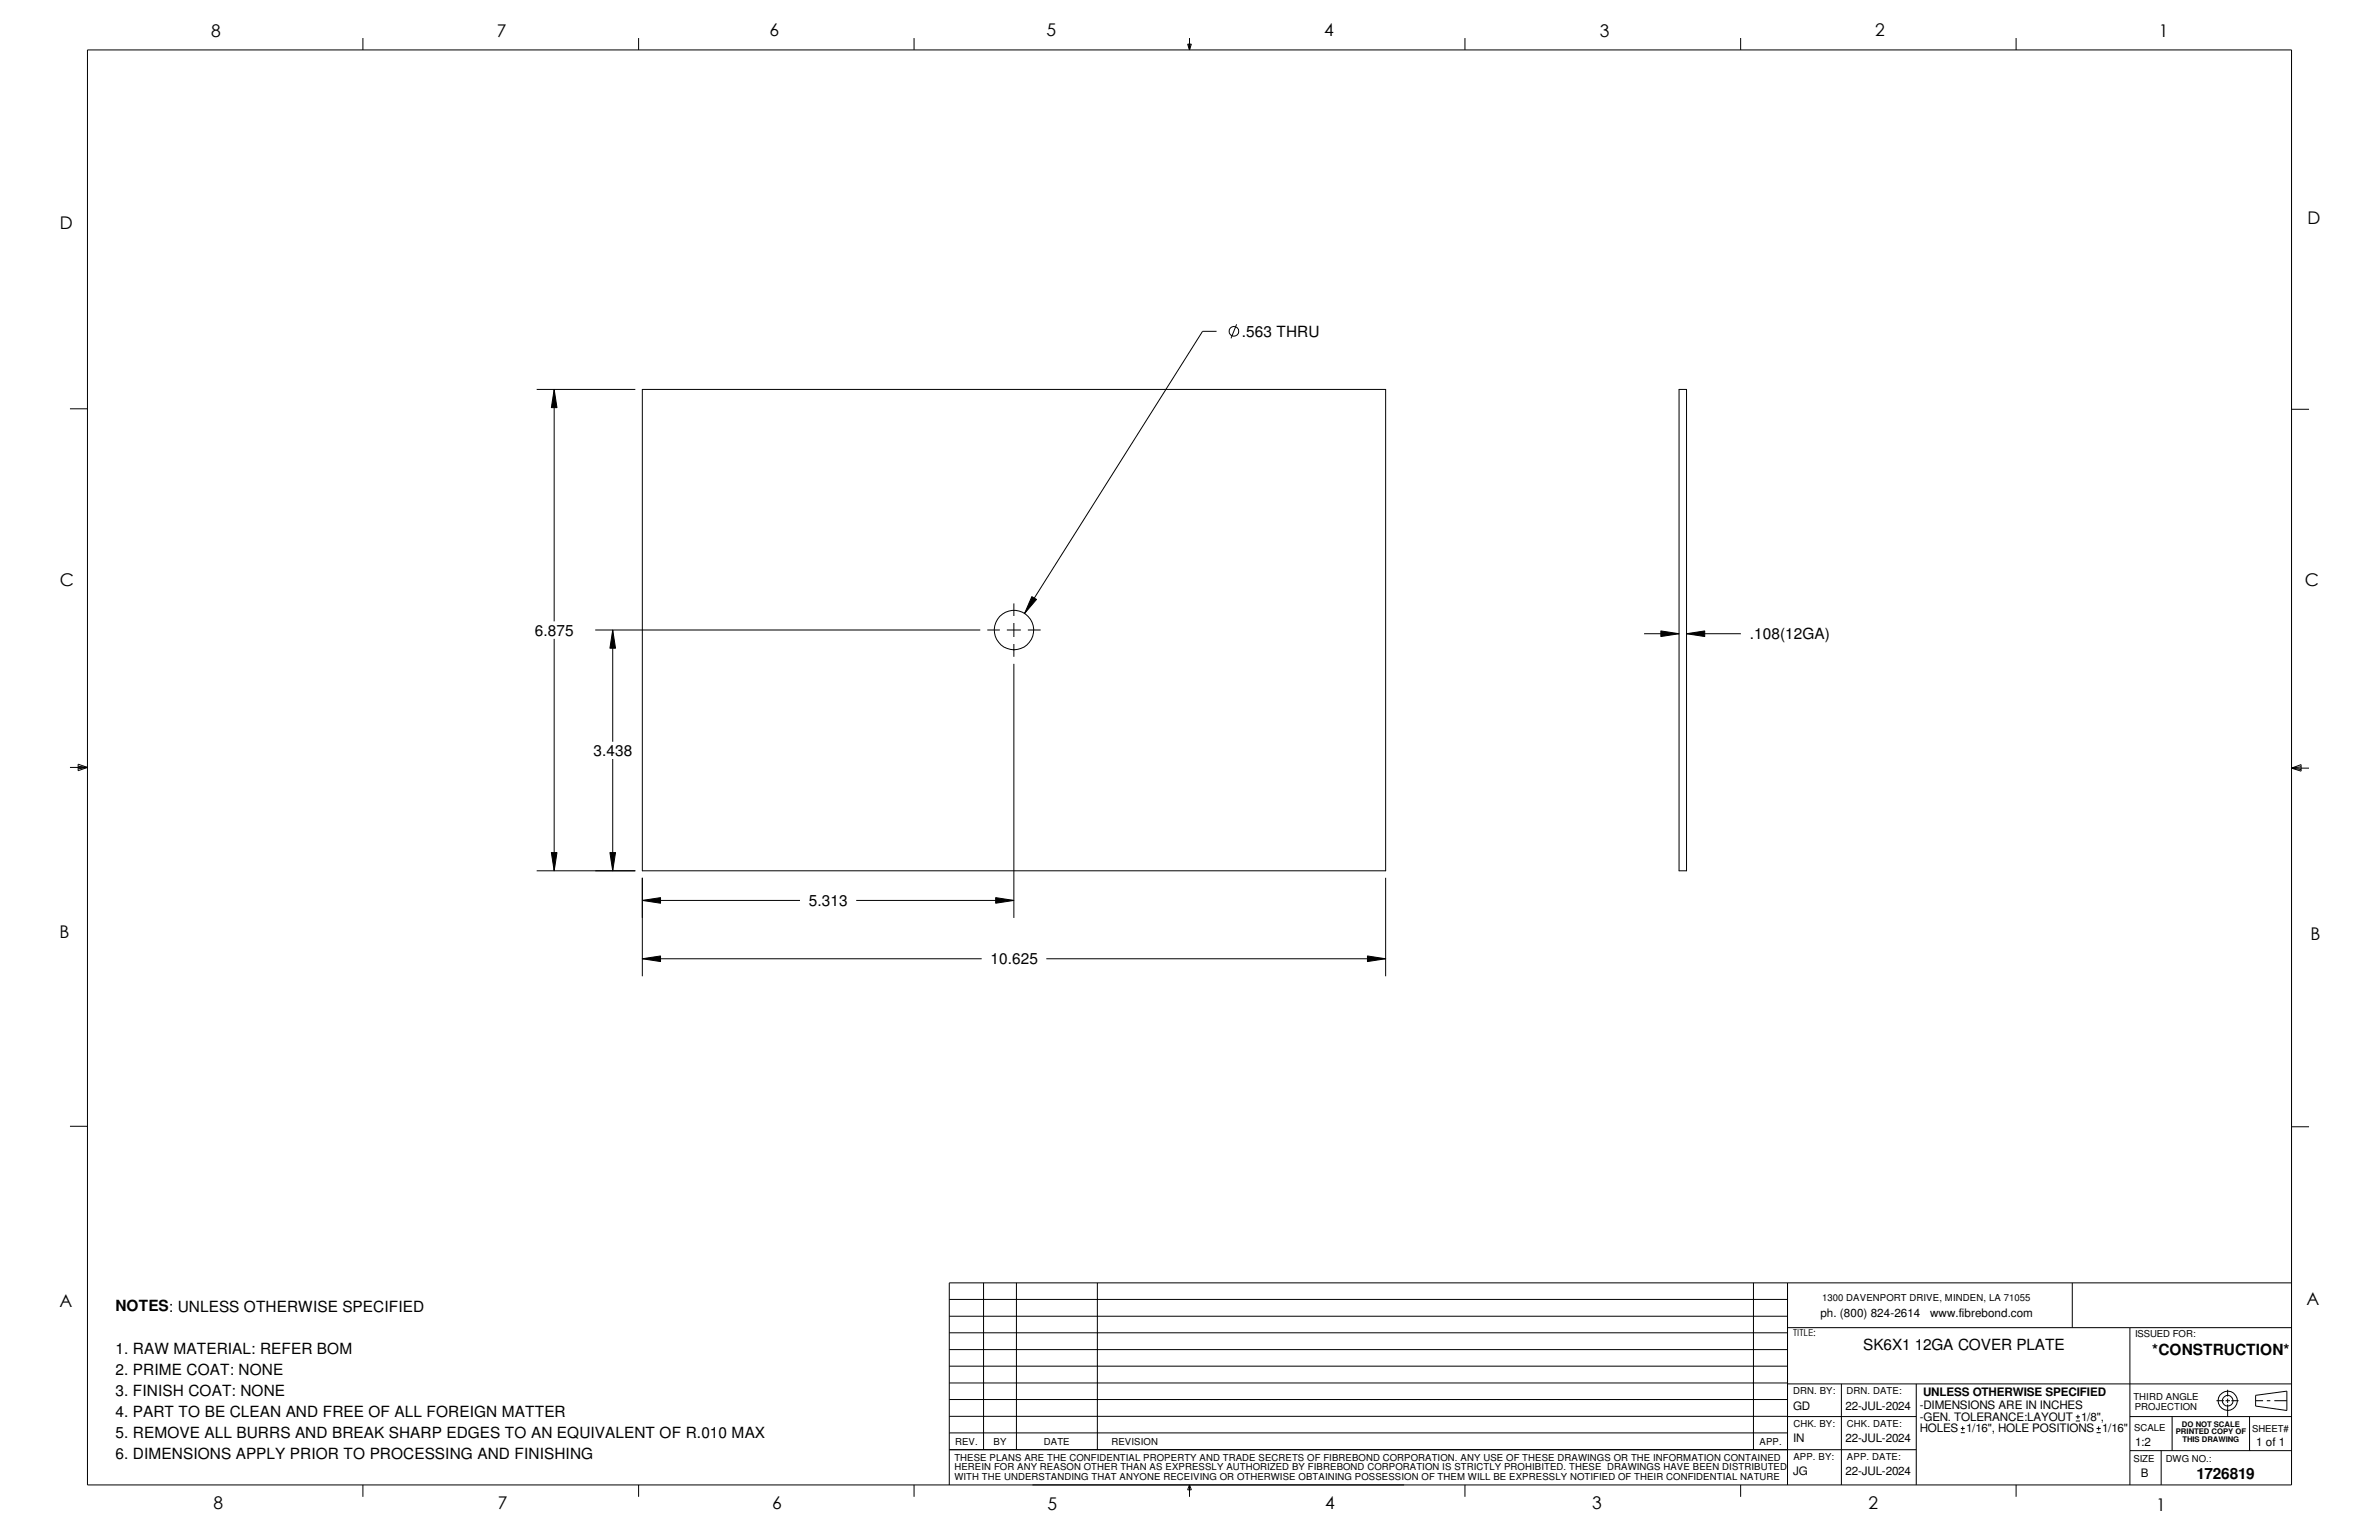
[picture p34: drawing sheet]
<svg xmlns="http://www.w3.org/2000/svg" width="432mm" height="279mm" viewBox="0 0 432 279" stroke-linecap="round" stroke-linejoin="round" font-family="sans-serif">
<defs><g id="words">
<g font-size="3.2">
<text x="38.3" y="6.6">8</text>
<text x="90.2" y="6.7">7</text>
<text x="139.7" y="6.5">6</text>
<text x="189.9" y="6.5">5</text>
<text x="240.4" y="6.6">4</text>
<text x="290.4" y="6.7">3</text>
<text x="340.4" y="6.5">2</text>
<text x="391.8" y="6.7">1</text>
<text x="10.9" y="41.5">D</text>
<text x="418.8" y="40.7">D</text>
<text x="10.8" y="106.3">C</text>
<text x="418.3" y="106.4">C</text>
<text x="10.8" y="170.2">B</text>
<text x="419.4" y="170.6">B</text>
<text x="10.8" y="237.2">A</text>
<text x="418.6" y="236.7">A</text>
<text x="38.8" y="273.8">8</text>
<text x="90.3" y="273.8">7</text>
<text x="140.2" y="273.8">6</text>
<text x="190.1" y="273.9">5</text>
<text x="240.5" y="273.8">4</text>
<text x="289" y="273.9">3</text>
<text x="339.1" y="273.9">2</text>
<text x="391.3" y="274.1">1</text>
</g>
<g font-size="2.8">
<text x="225.4" y="61.1">.563 THRU</text>
<text x="97.1" y="115.3">6.875</text>
<text x="317.6" y="116">.108(12GA)</text>
<text x="107.7" y="137.1">3.438</text>
<text x="146.8" y="164.3">5.313</text>
<text x="179.8" y="175">10.625</text>
<text x="21" y="237.9">NOTES: UNLESS OTHERWISE SPECIFIED</text>
<text x="21" y="245.6">1. RAW MATERIAL: REFER BOM</text>
<text x="338.2" y="244.9">SK6X1 12GA COVER PLATE</text>
<text x="390.7" y="245.9">*CONSTRUCTION*</text>
<text x="21" y="249.5">2. PRIME COAT: NONE</text>
<text x="21" y="253.3">3. FINISH COAT: NONE</text>
<text x="21" y="257.1">4. PART TO BE CLEAN AND FREE OF ALL FOREIGN MATTER</text>
<text x="21" y="260.9">5. REMOVE ALL BURRS AND BREAK SHARP EDGES TO AN EQUIVALENT OF R.010 MAX</text>
<text x="21" y="264.8">6. DIMENSIONS APPLY PRIOR TO PROCESSING AND FINISHING</text>
<text x="398.7" y="268.4">1726819</text>
</g>
<g font-size="2.1">
<text x="330.4" y="239">ph. (800) 824-2614</text>
<text x="350.4" y="239">www.fibrebond.com</text>
<text x="325.5" y="255.7">GD</text>
<text x="335" y="255.7">22-JUL-2024</text>
<text x="348.4" y="257.8">-GEN. TOLERANCE:LAYOUT</text>
<text x="348.4" y="255.7">-DIMENSIONS ARE IN INCHES</text>
<text x="349" y="253.2">UNLESS OTHERWISE SPECIFIED</text>
<text x="377.7" y="257.8">1/8&quot;,</text>
<text x="325.5" y="261.6">IN</text>
<text x="335" y="261.6">22-JUL-2024</text>
<text x="348.4" y="259.9">HOLES 1/16&quot;, HOLE POSITIONS 1/16&quot;</text>
<text x="387.6" y="262.4">1:2</text>
<text x="409.5" y="262.4">1 of 1</text>
<text x="325.5" y="267.6">JG</text>
<text x="335" y="267.6">22-JUL-2024</text>
<text x="388.6" y="267.9">B</text>
</g>
<g font-size="1.7">
<text x="330.7" y="236.1">1300 DAVENPORT DRIVE, MINDEN, LA 71055</text>
<text x="325.5" y="242.4">TITLE:</text>
<text x="387.5" y="242.7">ISSUED FOR:</text>
<text x="325.5" y="252.9">DRN. BY:</text>
<text x="335.2" y="252.9">DRN. DATE:</text>
<text x="387.2" y="254">THIRD ANGLE</text>
<text x="387.5" y="255.7">PROJECTION</text>
<text x="173.4" y="262.2">REV.</text>
<text x="180.3" y="262.2">BY</text>
<text x="189.5" y="262.2">DATE</text>
<text x="201.7" y="262.2">REVISION</text>
<text x="319.4" y="262.2">APP.</text>
<text x="325.5" y="258.9">CHK. BY:</text>
<text x="335.2" y="258.9">CHK. DATE:</text>
<text x="387.3" y="259.7">SCALE</text>
<text x="408.8" y="259.8">SHEET#</text>
<text x="173.2" y="266.8">HEREIN FOR ANY REASON OTHER THAN AS EXPRESSLY AUTHORIZED BY FIBREBOND CORPORATION IS STRICTLY PROHIBITED. THESE DRAWINGS HAVE BEEN DISTRIBUTED</text>
<text x="173.2" y="268.6">WITH THE UNDERSTANDING THAT ANYONE RECEIVING OR OTHERWISE OBTAINING POSSESSION OF THEM WILL BE EXPRESSLY NOTIFIED OF THEIR CONFIDENTIAL NATURE</text>
<text x="173.2" y="265">THESE PLANS ARE THE CONFIDENTIAL PROPERTY AND TRADE SECRETS OF FIBREBOND CORPORATION. ANY USE OF THESE DRAWINGS OR THE INFORMATION CONTAINED</text>
<text x="325.5" y="264.9">APP. BY:</text>
<text x="335.2" y="264.8">APP. DATE:</text>
<text x="387.2" y="265.3">SIZE</text>
<text x="393.1" y="265.3">DWG NO.:</text>
</g>
<g font-size="1.4">
<text x="394.9" y="260.2">PRINTED COPY OF</text>
<text x="396" y="258.8">DO NOT SCALE</text>
<text x="396.1" y="261.7">THIS DRAWING</text>
</g>
</g></defs>
<g fill="none" stroke="#000" stroke-width=".18">
<path d="M15.9 9.1h400v260.3h-400zM65.9 6.9v2.2M115.9 6.9v2.2M165.9 6.9v2.2M215.6 8h.6l-.3 1.1zM215.7 8l.2 1.1M215.9 6.9v2.2M216 8l-.1 1.1M265.9 6.9v2.2M315.9 6.9v2.2M365.9 6.9v2.2M224.5 58.8l-1.1 2.6"/>
<path d="M12.7 74.2h3.2M97.4 70.7h17.9M100.6 70.7l.5 3.3h-1zM100.6 70.7v42M116.6 70.7h134.9v87.3h-134.9zM220.8 60.1h-2.5l-32.3 51.2M304.8 70.7h1.3v87.3h-1.3zM415.9 74.3h3.2M100.6 115.9v42.1M108 114.3h69.9M111.2 114.3l.5 3.3h-1zM111.2 114.3v20.3"/>
<path d="M179.2 114.3h2.3M182.8 114.3h2.5M184 109.5v2.3M184 113v2.6M184 116.8v2.4M186.6 114.3h2.3M187.3 108.2l.8 .6-2.1 2.5zM298.4 115h6.4M301.5 114.5l3.3 .5-3.3 .5zM306.1 115l3.3-.5v1zM306.1 115h9.9M12.7 139.2h3.2"/>
<path d="M14.2 139l1.7 .2M14.2 138.6l1.7 .6-1.7 .6zM15.9 139.2l-1.7 .3M111.2 137.7v20.3M184 120.4v46.1M415.9 139.4l1.8-.7v1.2zM415.9 139.4l1.8 .2M415.9 139.4h3.2M417.7 139.1l-1.8 .3M97.4 158h17.9M100.1 154.7h1l-.5 3.3zM110.7 154.7h1l-.5 3.3z"/>
<path d="M116.6 159.3v17.8M251.5 159.3v17.8M116.6 173.9l3.3-.5v1.1zM116.6 163.4l3.3-.5v1zM116.6 163.4h28.6M116.6 173.9h61.6M155.4 163.4h28.6M180.7 162.9l3.3 .5-3.3 .5zM189.9 173.9h61.6M248.2 173.4l3.3 .5-3.3 .6zM12.7 204.3h3.2M415.9 204.4h3.2"/>
<path d="M172.3 235.8h152.1M172.3 238.8h152.1M178.5 232.7v30.3M184.5 232.7v30.3M199.2 232.7v30.3M318.3 232.7v30.3M324.4 232.7v36.7M376.1 232.7v8.2M415.9 232.7h-243.6v36.7M172.3 241.8h152.1M172.3 244.9h152.1M172.3 247.9h152.1"/>
<path d="M172.3 250.9h152.1M172.3 253.9h152.1M172.3 257h152.1M172.3 260h152.1M324.4 257h23.4M324.4 240.9h91.5M324.4 251.1h91.5M334.2 251.1v18.3M347.8 251.1v18.3M355.9 259.9h.7M355.9 259.2h.7M356.2 258.8v.7"/>
<path d="M376.8 257.8h.7M376.8 257h.7M377.1 256.7v.7M380.5 259.9h.8M380.5 259.2h.8M380.9 258.8v.7M386.6 240.9v28.5M386.6 257h29.3M394.3 257v6.2M402.3 254.1h1.3M403.9 254.1h.8M404.3 252.1v1.3"/>
<path d="M404.3 253.7v.9M404.3 254.8v2.2M405 254.1h1.3M408.3 257v6.2M409.4 254.1h1.4M409.4 253.2l5.7-.8v3.5l-5.7-.8zM411.4 254.1h.7M412.8 254.1h2.3M65.9 269.4v2.2M115.9 269.4v2.2M165.9 269.4v2.2M172.3 263h175.5"/>
<path d="M215.9 269.4l.3 .9h-.6zM215.9 269.4v2.2M265.9 269.4v2.2M315.9 269.4v2.2M365.9 269.4v2.2M386.6 263.2h29.3M392.3 263.2v6.2"/>
<circle cx="224" cy="60.1" r=".88"/>
<circle cx="184" cy="114.3" r="3.6"/>
<circle cx="404.3" cy="254.2" r=".96"/>
<circle cx="404.4" cy="254.1" r="1.74"/>
</g>
<path d="M100.6 70.7l.5 3.3h-1zM111.2 114.3l.5 3.3h-1zM187.3 108.2l.8 .6-2.1 2.5zM301.5 114.5l3.3 .5-3.3 .5zM306.1 115l3.3-.5v1zM100.1 154.7h1l-.5 3.3zM110.7 154.7h1l-.5 3.3zM116.6 173.9l3.3-.5v1.1zM116.6 163.4l3.3-.5v1zM180.7 162.9l3.3 .5-3.3 .5zM248.2 173.4l3.3 .5-3.3 .6z" fill="#000"/>
<use href="#words"/>
</svg>
